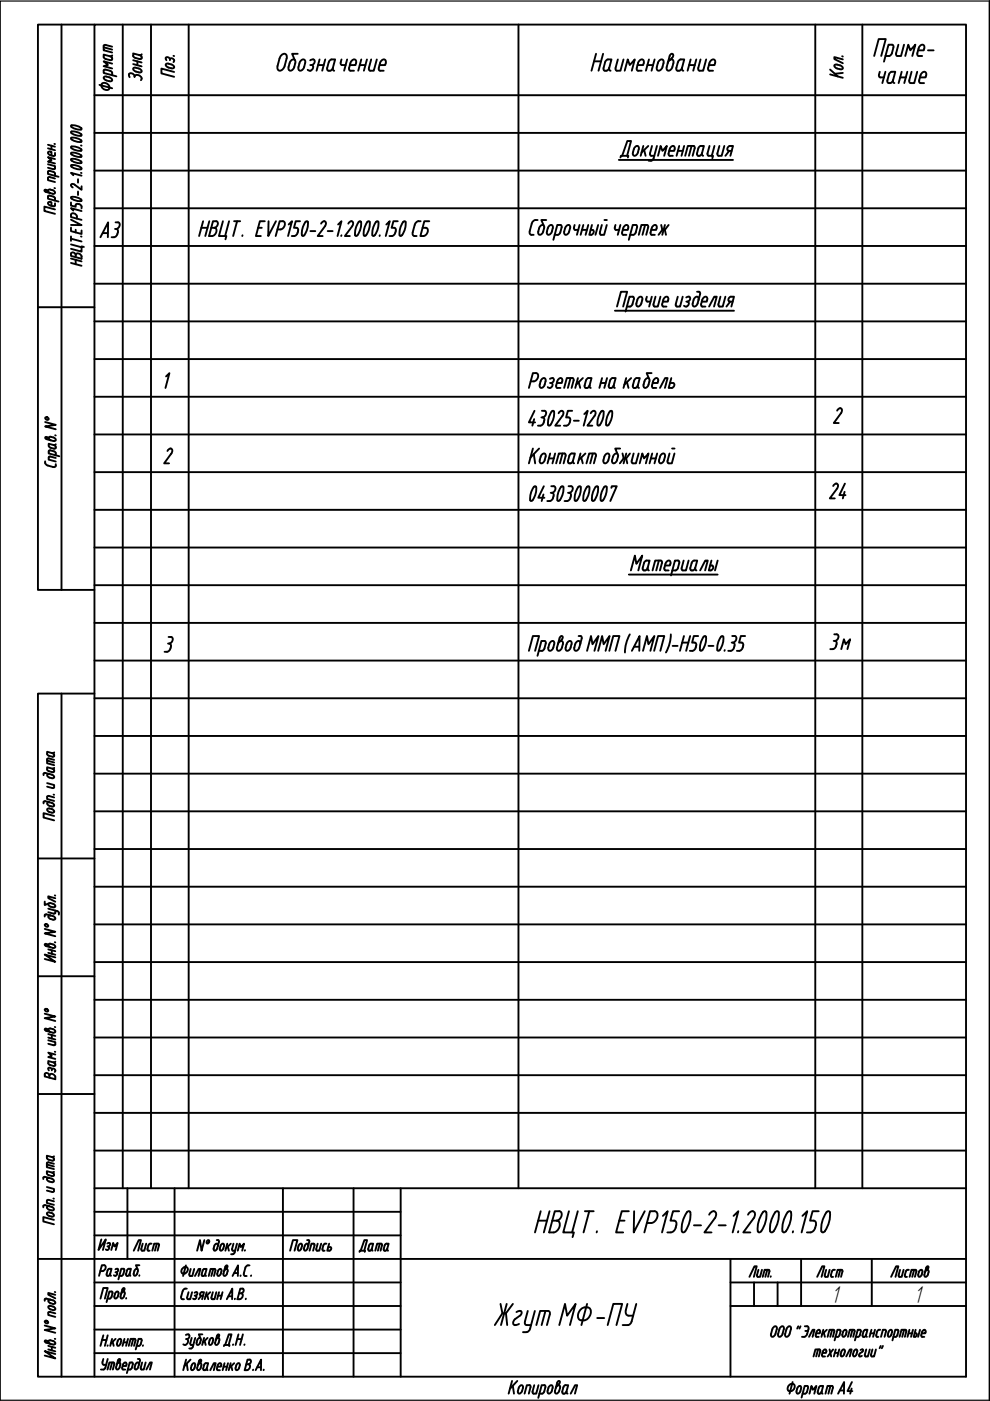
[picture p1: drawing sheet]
<svg xmlns="http://www.w3.org/2000/svg" width="210mm" height="297mm" viewBox="0 0 210 297" stroke-linecap="round" stroke-linejoin="round" font-family="sans-serif">
<defs><g id="words">
<text font-size="6.6" x="174.6" y="106.9">24</text>
<text font-size="6.2" x="185.2" y="19">чание</text>
<text font-size="5.7" x="75.1" y="266.7">Дата</text>
<g font-size="5.3">
<text x="176.3" y="276.2">1</text>
<text x="193.8" y="276.2">1</text>
</g>
</g></defs>
<path d="M209.8 .2h-209.7v296.7h209.7" fill="none" stroke="#000" stroke-width=".25"/>
<!-- layer: 0 -->
<g fill="none" stroke="#000" stroke-width=".4">
<path d="M13 5.2v119.9M20 5.2h-12v119.9h12M26 5.2v246.7M32 5.2v246.7M40 5.2v246.7M109.9 5.2v246.7M172.9 5.2v246.7M182.8 5.2v246.7M209.8 .2v296.7M20 20.2h184.8M20 28.2h184.8M20 36.2h184.8"/>
<path d="M20 44.2h184.8M20 52.2h184.8M8 65.1h12M20 60.2h184.8M20 68.1h184.8M20 76.1h184.8M20 84.1h184.8M20 92.1h184.8M20 100.1h184.8M20 108.1h184.8M20 116.1h184.8M20 124.1h184.8"/>
<path d="M20 132.1h184.8M13 147.1v144.8M20 147.1h-12v144.8h196.8v-286.7h-184.8v286.7M20 140.1h184.8M20 148h184.8M20 156h184.8M20 164h184.8M20 172h184.8M8 182h12M20 180h184.8M20 188h184.8M20 196h184.8"/>
<path d="M8 207h12M20 204h184.8M20 212h184.8M20 220h184.8M8 232h12M20 228h184.8M20 236h184.8M20 256.9h65M20 251.9h184.8M20 243.9h184.8M27 251.9v15M37 251.9v40"/>
<path d="M60 251.9v40M75 251.9v40M85 251.9v40M8 266.9h196.8M20 276.9h65M20 271.9h65M20 261.9h65M154.9 276.9h49.9M154.9 271.9h49.9M154.9 266.9v25M159.9 271.9v5M164.9 271.9v5"/>
<path d="M169.9 266.9v10M184.8 266.9v10M20 286.9h65M20 281.9h65"/>
</g>
<g fill="none" stroke="#000" stroke-width=".4">
<path d="M21.1 18l2.7 .7M21.5 18.3a.93 .93 0 0 0 .7 .7 .93 .93 0 0 0 1-.3 1.04 1.04 0 0 0-.5-1 1.04 1.04 0 0 0-1.1 .1l-.1 .5M22 10l1.8 .5M22.1 16.3a1.48 1.48 0 0 1 1.7 .7l-.1 .2a1.48 1.48 0 0 1-1.7-.7zM23.3 11.9l-1.3-.3v.5l.2 .3 1.1 .3M23.3 11.9a.45 .45 0 0 1 .5 .4 .45 .45 0 0 1-.2 .5l-.3-.1M23.8 15.9v-.5l-.2-.3a1.91 1.91 0 0 0-1.6-.3v.7l2.7 .7M23.8 13.5l-1.8-.5 .9 .8-.9 .2 1.8 .5M23.8 9.9l-1.4-.4-.4 .1v.1v1l1.8 .4M23.8 11.7l-.5 .2M28.2 11.8l.5 .5M28.2 13.6l1.8 .5"/>
<path d="M28.2 12.8l1.8 .4M28.3 14.4a1.51 1.51 0 0 1 1.7 .7v.2a1.51 1.51 0 0 1-1.8-.7zM28.5 16.3a.69 .69 0 0 0-.4-.7 .69 .69 0 0 0-.8 .2l.2 .6M28.5 16.2a.78 .78 0 0 1 1.1-.2 .78 .78 0 0 1 .3 1M28.7 12.3l1.1 .2 .2-.2M29.1 13v.8M29.6 11.7l-1.4-.4v.5M30 12.1v.2M30 11.5l-.4 .2 .4 .4M35.2 13.6a1.48 1.48 0 0 1 1.7 .6l-.1 .2a1.48 1.48 0 0 1-1.7-.7zM36 12.6l.5-.2 .4 .4M36 12.6v.2"/>
<path d="M36 12.6l-.2-.4-.4-.1-.3 .2 .2 .5M36.8 11.8l.1 .1M36.9 15.3l-2.7-.8v1.1l2.7 .7M36.9 12.8l-.1 .4M60.8 12.4l-.5 1.6M60.8 12.4a.68 .68 0 0 0-.5-1 1.26 1.26 0 0 0-1 1l-.5 1.6a.68 .68 0 0 0 .5 1 1.26 1.26 0 0 0 1.1-1M61.7 12.8l.5-.2a.55 .55 0 0 1 .4 .8 1.55 1.55 0 0 1-1 1.6 .55 .55 0 0 1-.4-.8zM63.1 11.4h-1.2l.6 1.3M63.8 12.8l.5-.2a.55 .55 0 0 1 .4 .8 1.55 1.55 0 0 1-1 1.6 .54 .54 0 0 1-.4-.8zM65.8 12.8l.2-.1a.48 .48 0 0 1 .7 .2 .82 .82 0 0 1-.6 .9M65.8 13.8h.3M66.1 13.8a.66 .66 0 0 1 .1 1 .66 .66 0 0 1-1 0"/>
<path d="M67.4 13.8h1.2M67.8 12.6l-.7 2.4M69 12.6l-.7 2.4M70.3 12.6h.8l-.5 1.8M70.3 12.6l-.2 .1a2.74 2.74 0 0 0-.7 2 .67 .67 0 0 0 .7 .3 .67 .67 0 0 0 .5-.6l.1 .5 .2 .1M72.4 12.6l-.2 .9 .1 .2 1 .1M73.6 12.6l-.6 2.4M74.3 13.4l-.3 1 .1 .5 1 .1M74.3 13.4a.7 .7 0 0 1 .4-.7 .7 .7 0 0 1 .8 .1l-.1 1h-1.2M76.3 13.8h1.2M76.6 12.6l-.6 2.4M77.8 12.6l-.6 2.4"/>
<path d="M78.7 12.6l-.5 1.8 .1 .5 .2 .1h.7l.7-2.4M80.5 13.8h1.2a.78 .78 0 0 0-.3-1.2 .99 .99 0 0 0-.8 .8l-.3 1 .1 .5 1 .1M125.9 13h1.5M126.4 11.4l-1 3.6M127.9 11.4l-1 3.6M128.4 12.9l.5-.3h.7l-.4 1.8a.66 .66 0 0 1-.5 .6 .66 .66 0 0 1-.7-.3zM129.2 14.4l.1 .5 .2 .1M131 12.6l-.5 1.8M132.2 12.6l-.6 2.4-1-.1-.1-.5M132.5 15l.6-2.4 .4 1.2 1.1-1.2-.6 2.4M135.2 13.8h1.2a.77 .77 0 0 0-.3-1.2 1.01 1.01 0 0 0-.8 .8l-.3 1 .1 .5 .9 .1M137.3 13.8h1.2"/>
<path d="M137.6 12.6l-.7 2.4M138.8 12.6l-.7 2.4M139.8 12.8l.5-.2a.55 .55 0 0 1 .4 .8 1.55 1.55 0 0 1-1 1.6 .55 .55 0 0 1-.4-.8zM141.6 13.4a.7 .7 0 0 1 .4-.7 .7 .7 0 0 1 .7 .1l.1 .6M142 11.9l.1-.2a.39 .39 0 0 1 .6-.2v.6l-.7 .6M142 11.9l-.6 2.3a.55 .55 0 0 0 .3 .8 1 1 0 0 0 .9-.8M142.8 13.4l-.2 .8M143.7 13.2l-.3 1.5a.66 .66 0 0 0 .7 .3 .66 .66 0 0 0 .5-.6M143.7 13.2l.4-.5 1-.1-.5 1.8M144.6 14.4l.1 .5 .2 .1M146.1 13.8h1.2M146.4 12.6l-.6 2.4"/>
<path d="M147.6 12.6l-.6 2.4M148.5 12.6l-.4 1.8v.5l.2 .1M149.7 12.6l-.6 2.4h-.8M150.3 13.8h1.2a.77 .77 0 0 0-.3-1.2 1.01 1.01 0 0 0-.8 .8l-.3 1 .1 .5 1 .1M176 15.8l2.7 .7M176 14.7l1.7 1.5M177 13.8a1.49 1.49 0 0 1 1.7 .6l-.1 .2a1.49 1.49 0 0 1-1.7-.7zM178.6 11.9l.1 .1M178.7 12.6l-1.8-.5v.4l1.8 .9M178.7 15.5l-1.7 .1M185.3 11.9l1-3.6h1.5l-1 3.6M187.7 11.9l1-.1a2.75 2.75 0 0 0 .7-2l-.3-.3h-.7l-1 3.6"/>
<path d="M190.5 9.5l-.5 1.8 .1 .5 .2 .1h.7l.7-2.4M191.9 11.9l.7-2.4 .4 1.2 1.1-1.2-.7 2.4M194.6 10.7h1.3a.78 .78 0 0 0-.3-1.2 .99 .99 0 0 0-.8 .8l-.3 1.3 .3 .3h.7M196.8 10.7h1.2M10.2 34.8l1.5 .4v.5l-.4 .2-1.1-.3M10.2 31.5l1.5 .4M10.2 30.7l1.5 .4M10.5 36.2l1 .3 .2 .3M10.5 36.2l-.3 .1v.6l2.2 .6M10.7 32.1l.2 .1v.8M10.7 32.1l-.5 .1a.5 .5 0 0 0 .5 .7l.9 .1 .1-.6M10.9 30.9v.8"/>
<path d="M11.5 39.9h.2M11.5 30.5h.2M11.7 37.8l-1.2-.3-.3 .2v.5l1.5 .4M11.7 33.7l-1.5-.4 .7 .7-.7 .3 1.5 .4M11.7 36.8v.5M15.1 35a2.36 2.36 0 0 1 2.2 .8 2.01 2.01 0 0 1-2.3-.7zM15.1 32.4a2.32 2.32 0 0 1 2.2 .7 2.03 2.03 0 0 1-2.3-.6zM15.1 31.1a2.32 2.32 0 0 1 2.2 .7v.1a2.32 2.32 0 0 1-2.3-.7zM15.1 29.2a2.32 2.32 0 0 1 2.2 .7v.1a2.32 2.32 0 0 1-2.3-.7zM15.1 27.9a2.32 2.32 0 0 1 2.2 .7v.1a2.32 2.32 0 0 1-2.3-.7zM15.1 26.6a2.39 2.39 0 0 1 2.2 .7v.1a2.32 2.32 0 0 1-2.3-.7zM15.2 34.1l-.2-.3a1.98 1.98 0 0 1 2.3 .6l-.1 .2"/>
<path d="M15.2 34l1.2 .6h.8M15.5 37.2l-.5-.6 2.3 .6M15.8 39.2l1.5 1v-.7M15.8 39.1l-.1-.1a.36 .36 0 0 0-.5 0 .36 .36 0 0 0-.1 .4l.3 .3M16.5 38v.7M17.2 36.7h.1M17.2 30.8l.1 .1M131.2 33.9h24.2M131.6 33.4v-.4h1.6l-.1 .4M131.9 33l1.1-3.1h.8l-.8 3.1M134.7 31.1l.4-.2a.48 .48 0 0 1 .3 .7 1.38 1.38 0 0 1-.9 1.4 .47 .47 0 0 1-.3-.7zM136.4 30.9l-.6 2.1"/>
<path d="M136.6 31.8l.3 1.2M137.5 30.9l-1.5 1.4M138.2 30.9l-.4 1.9 .3 .2h.6M138.6 33.6l-.3 .4-.8 .1M139.3 30.9l-.7 2.7M139.5 33l.6-2.1 .4 1.1 .9-1.1-.6 2.1M141.9 32h1a.68 .68 0 0 0-.2-1.1l-.2 .1a2.04 2.04 0 0 0-.7 2h.9M143.7 32h1.1M144 30.9l-.6 2.1M145.1 30.9l-.6 2.1M146.6 30.9l-.5 2.1M147.3 31.5l-.4 1.5"/>
<path d="M147.3 31.5l-.1-.5-1.4-.1-.5 2.1M148.1 31.5l-.3 1.3a.57 .57 0 0 0 .6 .2 .57 .57 0 0 0 .4-.5M148.1 31.5l.3-.5 .8-.1-.4 1.6M148.8 32.5v.3l.3 .2M150.4 30.9l-.4 1.9 .3 .2h.6l.6-2.1M150.9 33h.3l-.2 .6M152.5 30.9l-.4 1.9 .3 .2h.6l.6-2.1M154.5 32h.6M154.5 32l-.2-.1a.65 .65 0 0 1 .5-1h.6l-.5 2.1M154.6 32l-.8 1M9.7 40.7l1.5 .4h.2l.3-.3a1.18 1.18 0 0 0-1.5-.5 .49 .49 0 0 0 .5 .6M10.3 40.7l-.7-.5-.2 .2 .3 .3"/>
<path d="M11.7 44.4l-2.3-.6v.9l2.3 .6M11.7 43.1l-.1 .6-.9-.1a.49 .49 0 0 1-.5-.7h.7v.7M11.7 42.5v-.4l-.2-.3-1-.3h-.3v.6l2.2 .6M15 48.3v.7l2.3 .6v-.7M15 46.6l2.3 1.1h-2.3M15 42.9v.7l1 .2v-.3a.74 .74 0 0 1 .9-.1 .74 .74 0 0 1 .4 .8M15 55.7l2.3 .7M15 54.8l2.3 .6M15 51.8l2.3 .6M15 50.6l2.3 .6M15 50.1v1M15.1 53.6a.62 .62 0 0 1 .9 .5l.1-.3a.83 .83 0 0 1 1 .2 .83 .83 0 0 1 .2 .9l-2.3-.6z"/>
<path d="M15.5 44.6l-.5-.5 2.3 .6M16 48.7v.6M16 54.1v.4M16 55.1v.9M16.3 45.9v.5M16.3 45.9l-.2-.4a.65 .65 0 0 0-1.1 0v.5l2.3 .6M16.5 40.6v.8M17.2 50.1l.1 .1M17.2 42.3l-1.2-.5-.8-.1-.2 .2 1 .6 1.2 .1M17.2 42.3l.1 .2-.1 .1M17.8 52.4l-.5-.2v1.2l-2.3-.6M21.3 50.3l1.6-3.2v3.2"/>
<path d="M21.8 49.4h1M24.4 48.5h.2M24.5 47.1h.5a.76 .76 0 0 1 .3 .9 .76 .76 0 0 1-.7 .5M24.6 48.5a.8 .8 0 0 1 .2 1.4 .94 .94 0 0 1-1.1 .4M42.7 48.3h1.3M43.1 46.9l-.9 3.1M44.4 46.9l-.9 3.1M44.8 48.3h.6M45.8 46.9a.76 .76 0 0 1 .3 .8 .76 .76 0 0 1-.6 .6l.2 .1a1.15 1.15 0 0 1-.1 1.3 1.15 1.15 0 0 1-1.3 .3l.9-3.1h.6M47.3 46.9l-.9 3.1h1.6l-.2 .7M48.6 46.9l-.9 3.1M49.6 46.9h1.3"/>
<path d="M50.3 46.9l-.9 3.1M51.4 49.9v.1M54.7 48.3h.8M56.1 46.9h-1l-.8 3.1h1M56.9 46.9v3.1l1.6-3.1M58.8 48.6a1.15 1.15 0 0 0 1.3-.3 1.15 1.15 0 0 0 .1-1.3l-.9-.1-.8 3.1M61.2 47.6l.7-.7-.8 3.1M63.6 46.9h-.9l-.4 1.4h.7a1.16 1.16 0 0 1 0 1.3 1.16 1.16 0 0 1-1.1 .4M65.3 47.1a3.4 3.4 0 0 1-1.1 2.9h-.1a3.2 3.2 0 0 1 1-3.1l.2 .2M65.8 49h1.1M68.1 47.4a.6 .6 0 0 1 .9-.3v.6l-1.6 2.3h1M69.5 49h1"/>
<path d="M71.7 47.6l.7-.7-.8 3.1M72.4 49.9l-.1 .1M73.8 47.4a.6 .6 0 0 1 1-.3v.6l-1.7 2.3h1.1M76 47.1l-.4 .9-.3 .9v1l.2 .1a3.2 3.2 0 0 0 1-3.1l-.5 .2M77.9 47.1l.4-.2a3.3 3.3 0 0 1-1 3.1l-.2-.1v-1l.3-.9zM79.7 47.1l.4-.2a3.2 3.2 0 0 1-.9 3.1l-.2-.1v-1l.2-.9zM80.5 49.9v.1M81.9 47.6l.7-.7-.8 3.1M84.3 46.9h-.9l-.4 1.4h.8a1.16 1.16 0 0 1-.1 1.3 1.16 1.16 0 0 1-1.1 .4M85.5 47.1l-.5 .9-.3 .9v1l.2 .1a3.2 3.2 0 0 0 1-3.1l-.4 .2M87.9 47.7l-.4 1.6a.54 .54 0 0 0 .4 .7h.4M89.2 46.9a.99 .99 0 0 0-1.3 .8"/>
<path d="M91 46.9h-1l-.9 3.1a1.15 1.15 0 0 0 1.3-.3 1.15 1.15 0 0 0 .1-1.3l-.9-.1M112.3 49a.54 .54 0 0 0 .4 .8h.4M114 46.6a1.01 1.01 0 0 0-1.3 .8l-.4 1.6M114.6 47.9l.4-.2a.48 .48 0 0 1 .4 .7 1.35 1.35 0 0 1-.9 1.4 .48 .48 0 0 1-.4-.7zM115.8 46.6h-1l.5 1.2M117 49.1l-.1 .3a.54 .54 0 0 1-.9 .2v-.5a1.4 1.4 0 0 1 .9-1.4 .48 .48 0 0 1 .3 .7l-.2 .7M118.8 49.3l-.3 .4-.9 .1M118.8 49.3l.3-1.3-.3-.3h-.6l-.9 3.1M119.8 48.4l.1-.3a.54 .54 0 0 1 1-.2v.5a1.38 1.38 0 0 1-.9 1.4 .48 .48 0 0 1-.4-.7l.2-.7M121.8 47.7v1h.8M122.9 47.7l-.6 2.1M123.4 48.7h1"/>
<path d="M123.7 47.7l-.6 2.1M124.7 47.7l-.5 2.1M125.5 47.7l-.6 2.1a.7 .7 0 0 0 .8-.2 .7 .7 0 0 0 .1-.8l-.6-.1M126.8 47.7l-.5 2.1M127.6 47.7l-.4 1.6M128.2 46.6h.5M128.7 47.7l-.6 2.1-.8-.1-.1-.4M130.5 47.7l-.1 1h.9M131.5 47.7l-.5 2.1M131.9 49.3l.1 .4 .8 .1M132 48.7h1.1a.68 .68 0 0 0-.2-1h-.3a1.78 1.78 0 0 0-.7 1.6M134.8 49.3l.3-1.3-.3-.3h-.6l-.9 3.1"/>
<path d="M134.8 49.3l-.3 .4-.9 .1M135.4 49.8l.6-2.1h1.2l.2 .1v.4l-.4 1.6M136.8 47.7l-.6 2.1M137.9 49.3l.1 .4 .8 .1M139.2 48.4l-.1 .3h-1M139.2 48.4a.48 .48 0 0 0-.3-.7h-.2a1.78 1.78 0 0 0-.8 1.6M140.2 47.7l.2 1-.8 1.1M141 48.7l.2 1.1M141 47.7l-.6 2.1M141.8 47.7l-.8 1h-.6M35.2 79.8l.7-.7-.8 3.2M130.4 65.9h25.2"/>
<path d="M130.8 65l.9-3.1h1.3l-.9 3.1M134.4 63.4l-.4 1.3-.4 .3h-.7M134.4 63.4l-.1-.4-.8-.1-.9 3.1M136 64.3l-.1 .3a.54 .54 0 0 1-.9 .2l-.1-.5a1.38 1.38 0 0 1 .9-1.4 .48 .48 0 0 1 .4 .7l-.2 .7M137 63.4v.3l.3 .2M137.1 62.9l-.1 .5M137.3 64h.6M138.2 79.1h-1.1l.5 1.1M138.2 62.9l-.6 2.1M139 62.9l-.4 1.6-.1 .2 .3 .3h.7l.5-2.1M140.5 64h1.1a.68 .68 0 0 0-.3-1.1l-.2 .1a2.04 2.04 0 0 0-.6 1.9l.8 .1M143.7 62.9l-.4 1.6v.2l.2 .3h.7l.5-2.1"/>
<path d="M145.5 63.1l.2-.1a.42 .42 0 0 1 .6 .2 .7 .7 0 0 1-.5 .7M145.5 64h.3a.58 .58 0 0 1 .1 .8 .58 .58 0 0 1-.9 0M147.3 63.1l.5-.2a.48 .48 0 0 1 .3 .7 1.35 1.35 0 0 1-.9 1.4 .48 .48 0 0 1-.3-.7zM147.8 61.9h.4M148.2 61.8l.3 .3-.4 1.5M148.7 64.5v.4l.9 .1M148.8 64h1a.68 .68 0 0 0-.2-1.1l-.2 .1a1.78 1.78 0 0 0-.7 1.5M150.3 65l1.1-2.1h.6l-.6 2.1M152.7 62.9l-.4 1.6v.2l.3 .3h.6l.6-2.1M154.7 64h.7M154.7 63.9h-.2a.65 .65 0 0 1 .5-1h.6l-.5 2.1M154.8 64l-.8 1"/>
<path d="M9.6 89.5l2.2 .6-2.2 .3 2.2 .6M9.6 97.8v.3M9.6 98.1l.3 .5 1.4 .4M9.6 88.5h.5l.2 .5-.5-.1zM9.9 93.1l1.4 .4h.3l.2-.2a1.18 1.18 0 0 0-1.4-.6 .49 .49 0 0 0 .4 .7M10.3 97v.4l1.5 .4M10.3 97l.4-.2 1.1 .3M10.4 93.1l-.7-.5-.1 .3 .3 .2M10.7 95.5l.9 .3 .2 .3v.4M10.7 95.5h-.3l-.1 .6 2.3 .6M11.4 95.1l.4-.1-.2-.5-1.3-.4v.4l.2 .3 .9 .3M11.7 92.3h.1"/>
<path d="M11.8 94.2l-.4 .2M11.8 98.4l-.1 .5-.4 .1M35.5 95.6a.6 .6 0 0 1 1-.3v.6l-1.7 2.3h1M112.5 80.9a1.15 1.15 0 0 0 1.3-.4 1.15 1.15 0 0 0 .1-1.3l-.9-.1-.9 3.2M113 95.1l-.9 3.1M113.2 96.3l.3 1.9M113.3 88.9l-.4 1.4M113.3 87.1l-1.2 2.5h1.4M114.3 95.1l-1.8 1.9M114.4 81.6a1.38 1.38 0 0 1 .9-1.5 .48 .48 0 0 1 .4 .7l-.2 .8M114.4 81.5a.48 .48 0 0 0 .4 .7l.4-.2 .3-.5M114.8 88.5h.2"/>
<path d="M114.9 87.1h.5a.76 .76 0 0 1 .3 .8 .76 .76 0 0 1-.6 .6M115.1 88.5a.8 .8 0 0 1 .1 1.3 .94 .94 0 0 1-1.1 .5M115.7 96.8a.48 .48 0 0 0-.4-.7 1.57 1.57 0 0 0-.7 2.1 .7 .7 0 0 0 .9-.7l.2-.7M116.4 97.2h1M116.6 80.3l.2-.1a.42 .42 0 0 1 .6 .2 .7 .7 0 0 1-.5 .8M116.6 81.2h.3M116.6 96.1l-.5 2.1M116.9 81.2a.58 .58 0 0 1 .1 .8 .58 .58 0 0 1-.9 .1M117 87.3l.4-.2a3.3 3.3 0 0 1-1 3.1l-.2-.1v-1l.3-.9zM117.7 96.1l-.6 2.1M117.9 98.2l.6-2.1h1.2l.2 .1v.5l-.4 1.5M118.1 81.2h1a.67 .67 0 0 0-.2-1.1l-.2 .1a2.01 2.01 0 0 0-.7 2h.2"/>
<path d="M118.2 82.3h.6M118.4 87.6a.6 .6 0 0 1 1-.3v.6l-1.7 2.4h1.1M119.3 96.1l-.6 2.1M119.6 90.3h.5M119.6 82.3l.6-2.1h1.2h.1l.1 .5-.4 1.6M120.8 96.4l.4-.3h.7l-.4 1.6a.52 .52 0 0 1-.5 .5 .52 .52 0 0 1-.6-.5zM121 80.2l-.6 2.1M121.3 87.1h-.9l-.4 1.4 .7 .1a1.21 1.21 0 0 1-.6 1.6M121.5 97.7v.3l.2 .2M121.7 89.2h1M122.5 80.2l-.5 2.1M122.7 81l.3 1.3"/>
<path d="M123.1 96.1l-.6 2.1M123.2 97l.4 1.2M123.6 80.2l-1.4 1.4M123.9 87.8l.7-.7-.8 3.2M124 81.7l.4-1.3 .4-.2h.6l-.4 1.5M124 81.7l-.1 .3a.58 .58 0 0 0 .7 .2 .58 .58 0 0 0 .4-.5M124.1 96.1l-1.4 1.4M124.3 98.2l.6-2.1h1.2l.2 .1v.5l-.4 1.5M125 81.7v.3l.3 .2M125.2 87.6a.6 .6 0 0 1 1-.3v.6l-1.7 2.4h1.1M125.7 96.1l-.6 2.1M127.4 81.2h1"/>
<path d="M127.4 87.3l.5-.2a3.3 3.3 0 0 1-1 3.1l-.2-.1v-1l.3-.9zM127.6 80.2l-.5 2.1M128.4 96.3l.4-.2a.48 .48 0 0 1 .4 .7 1.35 1.35 0 0 1-.9 1.4 .48 .48 0 0 1-.4-.7zM128.7 80.2l-.6 2.1M129.3 87.3l.4-.2a3.3 3.3 0 0 1-1 3.1l-.2-.1v-1l.3-.9zM129.5 80.4l.4-.2h.6l-.4 1.5a.58 .58 0 0 1-.4 .5 .58 .58 0 0 1-.6-.2zM130.1 81.7v.3l.3 .2M130.3 96.3l.4-.2a.48 .48 0 0 1 .3 .7 1.38 1.38 0 0 1-.9 1.4 .47 .47 0 0 1-.3-.7zM131.5 95.1h-1.1l.5 1.1M132 96.1l.2 1.1-.8 1M132.8 97.2l.2 1M132.8 80.2l-.6 2.1"/>
<path d="M132.8 96.1l-.6 2.1M132.9 81l.4 1.3M133.6 96.1l-.8 1.1h-.6M133.8 80.2l-1.4 1.4M134.3 96.1l-.4 1.6v.3l.3 .2M134.6 80.4l.4-.2h.6l-.4 1.5a.58 .58 0 0 1-.4 .5 .58 .58 0 0 1-.6-.2zM135.2 81.7v.3l.3 .2M135.4 96.1l-.6 2.1h-.6M135.6 98.2l.6-2.1 .4 1.1 .9-1.1-.6 2.1M136.5 81.6a1.38 1.38 0 0 1 .9-1.5 .48 .48 0 0 1 .3 .7l-.2 .8M136.5 81.5a.48 .48 0 0 0 .3 .7l.4-.2 .3-.5M138 97.2h1.1"/>
<path d="M138.3 96.1l-.6 2.1M138.5 80.9l-.3 .8 .1 .5 .8 .1M138.5 80.8l.1-.2a.54 .54 0 0 1 .9-.2l-.1 .8h-1M139.3 96.1l-.5 2.1M139.8 97.5a.48 .48 0 0 0 .3 .7 1.58 1.58 0 0 0 .7-2 .7 .7 0 0 0-.9 .6l-.2 .7M139.9 82.3l1.1-2.1h.5l-.5 2.1M142 96.1l-.5 1.9 .3 .2h.6l.6-2.1M142.3 80.2l-.5 2.1h.6a.57 .57 0 0 0 .5-.5 .57 .57 0 0 0-.2-.6h-.7M142.5 95.1h.5M177.5 87.1a.6 .6 0 0 1 .9-.4v.7l-1.6 2.3h1M113.2 103.3l.4-.2a3.2 3.2 0 0 1-1 3.1l-.2-.2v-.9l.3-.9zM115.2 104.8l-.3 1.4"/>
<path d="M115.3 103.1l-1.2 2.4h1.3M116.8 104.5h.2M116.9 103.1h.5a.76 .76 0 0 1 .3 .8 .76 .76 0 0 1-.7 .6M117 104.5a.48 .48 0 0 1 .4 .7l-.1 .3M117.3 105.5l-.1 .3a.94 .94 0 0 1-1.2 .4M118.9 103.3l.5-.2a3.2 3.2 0 0 1-1 3.1l-.2-.2v-.9l.3-.9zM120.4 104.5h.3M120.5 103.1h.6a.76 .76 0 0 1 .3 .8 .76 .76 0 0 1-.7 .6M120.7 104.5a.81 .81 0 0 1 .1 1.3 .95 .95 0 0 1-1.1 .4M122.6 103.3l.4-.2a3.2 3.2 0 0 1-.9 3.1l-.2-.2v-.9l.2-.9zM124.4 103.3l.5-.2a3.3 3.3 0 0 1-1 3.1l-.2-.2v-.9l.3-.9zM126.3 103.3l.4-.2a3.2 3.2 0 0 1-1 3.1l-.2-.2v-.9l.3-.9z"/>
<path d="M128.1 103.3l.4-.2a3.3 3.3 0 0 1-.9 3.1l-.2-.2v-.9l.2-.9zM129.6 103.4l.1-.3h1.1l-1.4 3.1M139.7 118.8l-.6 2.1M142.1 119.5l-.1 .4h-1M142.1 119.5a.48 .48 0 0 0-.3-.7l-.2 .1a2.01 2.01 0 0 0-.7 2h.9M144.9 118.8l-.4 1.6v.3l.3 .2h.6l.6-2.1M146.8 119.1l.4-.3h.6l-.4 1.6a.58 .58 0 0 1-.4 .5 .58 .58 0 0 1-.7-.2zM150.8 118.8l-.5 2.1a.7 .7 0 0 0 .7-.2 .7 .7 0 0 0 .1-.7l-.5-.1M152.2 118.8l-.6 2.1M35.6 136.4h.3M35.7 135.1l.6-.1a.76 .76 0 0 1 .3 .9 .76 .76 0 0 1-.7 .5M35.9 136.4a.8 .8 0 0 1 .1 1.4 .94 .94 0 0 1-1.1 .4"/>
<path d="M112.1 138l.9-3.2h1.3l-.8 3.2M115.4 137.5l.3-1.3-.2-.3h-.7l-.8 3.2M115.4 137.5l-.3 .4-.9 .1M116.7 136.1l.5-.2a.48 .48 0 0 1 .3 .7 1.38 1.38 0 0 1-.9 1.4 .48 .48 0 0 1-.3-.7zM118.7 136a1.14 1.14 0 0 0 .6-.9l-.2-.3-.4 .3-.6 2.2a.48 .48 0 0 0 .3 .7 1.57 1.57 0 0 0 .8-2.1 .7 .7 0 0 0-.9 .7M121 137.3l-.1 .3a.54 .54 0 0 1-.9 .2l-.1-.5a1.4 1.4 0 0 1 .9-1.4 .48 .48 0 0 1 .4 .7l-.2 .7M122.7 134.8l.4 .1 .2 .2-.6 2.5a.54 .54 0 0 1-.9 .2v-.5a1.38 1.38 0 0 1 .9-1.4 .48 .48 0 0 1 .3 .7M124.5 138l.8-3.2 .3 1.8 1.3-1.8-.9 3.2M126.8 138l.9-3.2 .3 1.8 1.2-1.8-.8 3.2M129.2 138l.8-3.2h1.3l-.8 3.2M133.3 121.8h18.9M133.5 134.5l-.7 1.6-.3 2.2"/>
<path d="M133.8 120.9l.8-3.1 .3 1.7 1.3-1.7-.9 3.1M134 138l1.6-3.2-.1 3.2M134.5 137.1h1M136.3 138l.9-3.2 .3 1.8 1.2-1.8-.8 3.2M136.5 120.9h.3M136.8 120.9l.5-.5v.3l.3 .2M137.3 120.4l.4-1.6-.8 .1a2.45 2.45 0 0 0-.6 1.8l.2 .2M138.4 120.9l.5-2.1h1.2l.2 .1v.5l-.4 1.5M138.7 138l.8-3.2h1.3l-.8 3.2M142.2 134.5l-.3 2.2-.7 1.6M142.5 120.9h.9a2.51 2.51 0 0 0 .6-1.8l-.2-.3h-.7l-.8 3.2M142.6 136.9h1.1"/>
<path d="M144.6 136.2h1.3M145 134.8l-.8 3.2M146.3 138h.5M146.3 134.8l-.8 3.2M147.4 120.4v.3l.3 .2M148 134.8h-.9l-.4 1.4 .8 .1a1.21 1.21 0 0 1-.7 1.7M148.5 120.9l1-2.1h.6l-.6 2.1M149.2 135l.4-.1a3.2 3.2 0 0 1-1 3.1l-.2-.2v-.9l.3-1zM150.2 136.9h1.1M152.8 135l.5-.1a3.2 3.2 0 0 1-1 3.1l-.2-.2v-.9l.3-1 .4-.9M153.7 137.8l-.1 .2M155.1 136.2h.3"/>
<path d="M155.2 134.8h.6a.76 .76 0 0 1 .3 .9 .76 .76 0 0 1-.7 .5 .8 .8 0 0 1 .1 1.4 .94 .94 0 0 1-1.1 .4M158 134.8h-.9l-.4 1.4 .7 .1a1.16 1.16 0 0 1-.1 1.2 1.16 1.16 0 0 1-1.1 .5M176 137.6h.6M176.8 135.9h.2M176.9 134.5h.5a.76 .76 0 0 1 .3 .8 .76 .76 0 0 1-.7 .6M177 135.9a.48 .48 0 0 1 .4 .7l-.1 .3M177.3 136.9l-.3 .5-.4 .2M178.4 137.6l.5-2.1 .4 1.1 .9-1.1-.5 2.1M10 159.9l.4 .3M11.1 159.7l-1.1-.3v.5M11.1 159.7l.3 .2v.5l-1-.2M11.5 159.5l-.4 .2"/>
<path d="M10 168.9v.5l1.5 .4M10 166l1.5 .4v.5l-.4 .2-1.1-.3M10 163.1v-.4l1.3 .4 .2 .4-.4 .2M10 161v.8l1.5 .4M10 161.3l1.5 .4M10 163.1l.4 .4M10.1 171.5l.4-.1a.93 .93 0 0 1 1 .7l-.1 .1-.4 .1a.94 .94 0 0 1-1-.6zM10.1 170.2l.4-.1a.95 .95 0 0 1 1 .6l-.3 .3h-.2a.94 .94 0 0 1-1-.7zM10.4 168.8l1.1 .3M10.4 163.5l.7 .2M10.4 160.8l1.1 .3M10.4 168.8l-.4 .1"/>
<path d="M10.4 160.8l-.4 .2M10.5 170.1l-1.1-.2-.2 .4M10.5 164.1l-1.1-.2-.2 .4M10.5 164.1l.5 .1M10.5 164.1l-.4 .1a.49 .49 0 0 0 .4 .7l.5 .1 .4-.1a.49 .49 0 0 0-.4-.7M11.4 168.5h.1M11.5 173l-2.3-.6v.9l2.3 .6M11.5 162.8l-.4 .2M9.5 197l2.2 .6-2.2 .3 2.2 .6M9.5 191.2v.7l.8-.3M9.5 196h.5l.2 .4h-.5zM9.9 193.9l1.3 .3"/>
<path d="M9.9 193.9h-.4v.4M10.2 193.4l1.2 .3M10.2 192.7l1.9 .5M10.7 191.5a.92 .92 0 0 1 1 .6l-.2 .3-.8-.2M10.7 194.1l-.4 .1a.49 .49 0 0 0 .4 .6M10.7 191.5l-.4 .1a.49 .49 0 0 0 .4 .6M11.2 194.2a.49 .49 0 0 1 .5 .7h-1M11.6 199.8h.1M11.6 189.8l.1 .1M11.7 193.1v.5l-.3 .1M11.7 190.4l-1.5-.4v.4l1.5 .8M12.1 193.2l.4 .3"/>
<path d="M12.5 193.5v.4M9.5 214.9l2.2 .6-2.2 .4 2.2 .6M9.5 214h.5l.2 .4h-.5zM10.2 220l1.5 .4M10.2 219.2l1.5 .4M10.2 202l1.5 .4M10.2 201.3l1.5 .4M10.7 218.1l.5 .1M10.7 200.1l.5 .1M10.7 218.1h-.4a.49 .49 0 0 0 .4 .7M10.7 200.1l-.4 .1a.49 .49 0 0 0 .4 .6M11 201.5v.7"/>
<path d="M11 219.4v.8M11.2 218.2a.49 .49 0 0 1 .5 .7h-.5l-1.4-.3-.3-.4 .3-.1 .5 .4M11.2 200.2a.49 .49 0 0 1 .5 .7l-.5 .1-1.4-.4-.3-.4 .3-.1 .5 .5M11.6 217.7l.1 .1M11.7 203l-2.2-.6 2.2 1.5-2.2-.6M9.6 227.6a.62 .62 0 0 1 .9 .4l.1-.2a.83 .83 0 0 1 .9 .1 .83 .83 0 0 1 .2 .9l-2.2-.6zM10.2 225l1.3 .3 .2 .3v.3l-.3 .1-1-.3-.2-.3zM10.2 220.6l1.5 .4v.4l-.3 .2-1.2-.3M10.5 228v.5M11 226.7l-.2-.2-.4-.1-.2 .1 .2 .5M11 226.8v.1M11 226.7l.4-.1 .3 .3"/>
<path d="M11.6 223h.1M11.7 223.6l-1.5-.4 .8 .6-.8 .3 1.5 .4M11.7 226.9l-.1 .4M11.7 225.1l-.3 .1M9.2 249.7v.3M9.2 255.7v.3M9.6 255.5l.8 .2M9.6 249.5l.8 .3M9.6 255.5l-.4 .2M9.6 249.5l-.4 .2M9.9 254.6v.5l1.5 .4M9.9 251.7l1.5 .4v.4l-.1 .2-1.4-.3"/>
<path d="M9.9 246.6v.9l1.5 .4M9.9 246.9l1.5 .4M9.9 248.8l.4 .3M9.9 245.5l.4 .4M10 257.1h.4a.93 .93 0 0 1 1 .6v.2h-.5a.94 .94 0 0 1-1-.6zM10.3 254.4l1.1 .3M10.3 246.4l1.1 .3M10.3 245.9l.8 .2M10.3 254.4l-.4 .2M10.3 246.4l-.4 .2M10.4 255.7a.92 .92 0 0 1 1 .7l-.2 .2h-.3M10.4 249.8a.92 .92 0 0 1 1 .6l-.2 .2h-.3"/>
<path d="M10.4 255.7l-.4 .1a.49 .49 0 0 0 .4 .7l.5 .1M10.4 249.8h-.4a.49 .49 0 0 0 .4 .7l.5 .1M11.1 248.6l-1.2-.3v.5M11.1 245.3l-1.2-.3v.5M11.1 248.6l.3 .2v.5l-1.1-.1M11.1 245.3l.3 .4v.3l-.3 .1M11.3 254.1h.1M11.4 248.4l-.3 .2M11.4 245.1l-.3 .2M11.4 258.6l-2.2-.6v1l2.2 .6M114.1 258.8h1.9M114.6 256.8l-1.2 4.5"/>
<path d="M116.5 256.8l-1.2 4.5M117.1 258.8h.9M117.6 256.8l1.2 .1a1.21 1.21 0 0 1-.8 1.9 1 1 0 0 1 .5 1.6 1.67 1.67 0 0 1-2.1 .9zM120.6 256.8l-1.2 4.5h2.3l-.3 1M122.5 256.8l-1.2 4.5M124 256.8h1.9M124.9 256.8l-1.2 4.5M131.3 258.8h1.1M133.3 256.8h-1.5l-1.2 4.5h1.5M134.5 256.8l-.1 4.5 2.3-4.5M137.1 259.3a1.7 1.7 0 0 0 1.8-.5 1.7 1.7 0 0 0 .3-1.8l-.4-.2h-1l-1.2 4.5M140.5 257.8l1.1-1-1.2 4.5"/>
<path d="M142.9 258.8l.3 .1a1.71 1.71 0 0 1-1 2.4M144 256.8h-1.3l-.5 2h.7M145.8 256.9l.3-.1 .2 .1a5.2 5.2 0 0 1-1.3 4.4l-.4-.1a5.4 5.4 0 0 1 1.2-4.3zM147.1 259.8h1.5M150.4 257.5a.77 .77 0 0 1 .6-.6 .77 .77 0 0 1 .8 .4l-.3 1M151.5 258.3l-2.1 3h1.5M152.4 259.8h1.5M155.5 257.8l1-1-1.2 4.5M158.6 257.5a.77 .77 0 0 1 .6-.6 .77 .77 0 0 1 .9 .4l-.3 1M159.8 258.3l-2.2 3h1.5M161.9 256.9l.3-.1 .2 .1a5.2 5.2 0 0 1-1.3 4.4l-.4-.1a5.4 5.4 0 0 1 1.2-4.3zM167 257l.3-.2 .4 .1a5.2 5.2 0 0 1-1.3 4.4l-.4-.1a5.5 5.5 0 0 1 1-4.2z"/>
<path d="M170.1 257.8l1.1-1-1.2 4.5M172.5 258.8l.3 .1a1.71 1.71 0 0 1-1 2.4M173.6 256.8h-1.3l-.6 2h.8M175.2 257l.3-.2 .4 .1a5.5 5.5 0 0 1-1 4.1M175.2 257a5.5 5.5 0 0 0-1 4.2l.4 .1 .3-.3M9.5 275.8v-.4l.4-.1a2.76 2.76 0 0 1 1.8 .7v.4h-.5M10.7 276.9a.92 .92 0 0 1 1 .6l-.2 .3-.8-.2M10.7 276.3l.5 .2M10.7 276.9h-.4a.49 .49 0 0 0 .4 .7M10.7 275.6h-.4a.49 .49 0 0 0 .4 .7M11.6 273.9l.1 .1M11.7 278.5l-1.1-.3-.4 .1v.5l1.5 .4"/>
<path d="M11.7 274.5l-1.5-.4v.4l1.5 .8M21.3 275.3l.6-2.2h.9l-.6 2.2M21.5 262.8l-.6 2.2 1.5-2.2-.6 2.2M22.1 268.3h-.5l-.6 2.2M22.1 268.2l.2 .1a.84 .84 0 0 1-.1 1 .84 .84 0 0 1-.9 .2M22.4 264.9l.4 .1M22.6 270.1l.3-.9 .3-.2h.5l-.4 1.1M22.6 270.1l.2 .4 .3-.1 .3-.3 .1 .4M22.8 264.3h.2M22.8 275.3l.8-.2 .3-.9-.1-.3-.6-.1-.6 2.3M23 264.3l.1 .3-.3 .4M23.2 263.5l-.4 .1"/>
<path d="M23.2 263.5l.1 .4-.3 .4M23.6 265l.4-1.5 .3 .8 .6-.8-.4 1.5M24.5 269.1l.4-.1 .2 .2-.1 .4-.3 .1M24.5 269.8h.2M24.5 274.1l.4-.3 .2 .1v.4a.95 .95 0 0 1-.6 1l-.3-.2zM24.7 269.7a.41 .41 0 0 1 0 .6 .41 .41 0 0 1-.6 .1M25.3 270.5l.8-.2 .3-.9-.1-.4h-.6l-.6 2.2M26 273.9l.4-.5-.1-.3-.4 .3-.3 1.4v.5a.49 .49 0 0 0 .7-.5l.1-.9a.49 .49 0 0 0-.7 .4M26.8 275.2l-.1 .1M27 269.2l.3-.2h.5l-.3 1.1-.4 .4-.4-.2zM27.5 270.1l.2 .4M28.4 265.2l1-2.3h.5l-.6 2.3"/>
<path d="M29.2 269.5v-.4a.49 .49 0 0 0-.7 .4l-.1 .9a.49 .49 0 0 0 .7-.4l.1-.5M29.6 268.3h-.8l.4 .8M29.6 270.4l-.1 .1M30.3 263.7l-.3 1.1 .1 .4M31 263.7l-.4 1.5h-.5M31.5 264.1l-.2 .9 .4 .2M31.8 263.7l-.3 .3M31.8 263.7h.3M33.3 263.7l-.4 1.5M33.5 263.7h-.8l-.4 1.5M33.5 263.7l.2 .3M33.7 264.1l-.3 1.1"/>
<path d="M39.2 268.6a.75 .75 0 0 0-.7 .6 .75 .75 0 0 0 .3 .8h.3M39.2 268.7h.3M39.4 268.3l-.6 2.2M39.5 268.6a.75 .75 0 0 1 .3 .9 .75 .75 0 0 1-.7 .5M39.6 273.2a.72 .72 0 0 0-.9 .6l-.3 1.4 .1 .2 .5 .1M40 274l-.3 1.1 .2 .4h.4l.4-1.5M40.4 269l-.3 1.3 .2 .2h.5l.4-1.5M41.3 274.1l.4-.1 .2 .1-.1 .4-.3 .2M41.3 274.7h.2M41.3 270.5l.8-1.5h.4l-.4 1.5M41.5 274.7a.41 .41 0 0 1 0 .6 .41 .41 0 0 1-.6 0M42.7 274.7l-.6 .8"/>
<path d="M43 269.4l-.2 1.1h.5l.2-.3M43.1 274.7h-.6l-.1-.4 .2-.3h.7l-.4 1.5M43.3 262.9l-.6 2.3-.3-2.3-.6 2.3M43.3 269l-.3 .4M43.3 269h.5l-.3 1.2M43.5 270.2l.2 .3M43.8 274l-.4 1.5M43.9 263.1l.3-.2 .2 .2-.1 .4-.3 .2-.2-.2zM43.9 274.6l.3 .9M44.6 274l-1.1 1M45.1 274l-.3 1.1 .2 .4h.5l.4-1.5M45.2 269l-.4 1.5"/>
<path d="M45.5 269h-.8l-.5 1.5M45.5 269l.2 .4M45.6 263.9l.3-.2h.2l.1 .5a.93 .93 0 0 1-.7 1l-.2-.3zM45.7 269.4l-.3 1.1M46 262.9l.4 .2-.2 1.1M46.2 274.7h.8M46.3 269.3l.4-.3 .2 .1 .1 .4a.95 .95 0 0 1-.7 1l-.2-.2zM46.4 274l-.4 1.5M47.2 274l-.4 1.5M47.4 264.7a.49 .49 0 0 1-.7 .4l-.1-.4a.94 .94 0 0 1 .7-1l.2 .2-.1 .8M47.5 269.5a.49 .49 0 0 1 .7-.4l.1 .4M48.1 275.5l1.2-2.3-.1 2.3"/>
<path d="M48.1 268.8l-.3 .3M48.1 268.8l.1-.4-.2-.1-.2 .3-.3 .9v1a.49 .49 0 0 0 .6-.5l.2-.5M48.2 263.7l-.4 1.5M48.3 264.3l.2 .9M48.5 274.8h.7M48.9 263.7l-1 1M49.3 270.5l1.2-2.2-.1 2.2M49.5 263.7l-.3 1.3 .2 .2h.4M49.7 269.9h.7M49.7 265.5l-.2 .4h-.5M49.8 275.3v.2M50.2 263.7l-.5 1.8"/>
<path d="M50.4 265.2l.4-1.5 .3 .7 .6-.7-.3 1.5M50.7 274.2h.4M50.9 273.2l.7 .1a.62 .62 0 0 1-.4 .9l.2 .1a.84 .84 0 0 1-.1 .9 .84 .84 0 0 1-1 .3zM51 270.4v.1M51.9 265v.2M52.1 275.3v.2M52.9 268.3a.71 .71 0 0 0-.9 .5l-.3 1.4 .1 .2 .5 .1M53.2 270.4v.1M61.5 265.2l.6-2.3h1l-.6 2.3M63.9 264.7a.49 .49 0 0 1-.7 .4v-.4a.94 .94 0 0 1 .6-1l.3 .2-.2 .8M64.7 263.9l.4-.2h.2l.1 .5a.95 .95 0 0 1-.7 1l-.2-.1a1.2 1.2 0 0 1 .2-1.2zM65.1 262.9h.3l.2 .2-.3 1.1"/>
<path d="M66.5 263.7l.2 .3M66.5 263.7h-.5l-.4 1.5M66.7 264.1l-.3 1.1M67.4 263.7l-.3 1.1 .1 .4h.5l.4-1.5M68.6 264.1l-.2 .9 .4 .2M68.9 263.7l-.3 .3M68.9 263.7h.3M69.8 263.7l-.4 1.5 .6-.1 .2-.3v-.3l-.6-.1M106.1 276.5l.4 1.9-1.6 2.5M107.3 278.4l.2 2.5M107.4 276.5l-1.2 4.4M108.7 276.5l-1.4 1.9h-.8"/>
<path d="M109.5 278.2l.3-.2a.55 .55 0 0 1 .8 .1l-.1 .5-.3 .3M110.2 279l-1 .7a.63 .63 0 0 0-.4 .7 .63 .63 0 0 0 .7 .5l.5-.2M111.9 277.9l-.6 2.3a.51 .51 0 0 0 .4 .7M113.4 277.9l-1 3.8M115.6 277.9l-.8 3M124 277.2h.6M124 277.2a1.79 1.79 0 0 0-1.3 2.5 1.63 1.63 0 0 0 2.1-.3 1.63 1.63 0 0 0 .1-2.1l-.3-.1M124.5 276.5l-1.2 4.4M126.6 261l-.1 .3M126.6 279.4h1.5M133 276.5a2.37 2.37 0 0 0-.2 2.2l.5 .2 .9 .1M134.9 276.5l-1 3.7a.95 .95 0 0 1-.8 .7h-1.1"/>
<path d="M141.5 261.3h.7M156.5 261v.3M158.9 270.7l1.1-2.2h.4l-.6 2.2M160.8 269.2l-.3 1.1 .2 .4M161.6 269.2l-.4 1.5h-.5M161.7 270.7l.4-1.5h.9l.1 .4-.3 1.1M162.7 269.2l-.4 1.5M163.3 261l.2 .3h.2a5.2 5.2 0 0 0 1.3-4.4l-.4-.1a5.3 5.3 0 0 0-1.3 4.2M163.4 270.6v.1M168.1 261v.3M171.1 261.3h.7M173.3 270.7l1-2.2h.5l-.6 2.2"/>
<path d="M175.2 269.2l-.3 1.1 .1 .4h.5l.4-1.5M177 269.2a.49 .49 0 0 0-.6 .4l-.2 .9 .4 .2M178.2 269.2l-.4 1.5M178.4 269.2h-.8l-.4 1.5M178.4 269.2l.2 .4-.3 1.1M188.9 270.7l1.1-2.2h.5l-.6 2.2M190.8 269.2l-.3 1.1 .2 .4h.5l.4-1.5M192.7 269.2a.49 .49 0 0 0-.7 .4l-.2 .9 .5 .2M192.9 270.7l.4-1.5h.8l.2 .4-.3 1.1M193.8 269.2l-.4 1.5M194.8 269.7a.49 .49 0 0 1 .7-.4l.1 .4M194.8 269.7v.9a.49 .49 0 0 0 .6-.4l.2-.5"/>
<path d="M196.1 269.7a.49 .49 0 0 1 .7-.4l.1 .4M196.4 269.3l.4-.5v-.3l-.4 .3-.4 1.4 .1 .4a.49 .49 0 0 0 .6-.4l.2-.5M9.5 281l2.2 .6-2.2 .4 2.2 .6M9.5 280.1h.5l.2 .4h-.5zM10.2 286.1l1.5 .4M10.2 285.4l1.5 .4M10.7 284.2a.92 .92 0 0 1 1 .6l-.2 .3h-.3l-1.4-.4-.3-.4 .3-.1 .5 .5M10.7 284.2l-.4 .1a.49 .49 0 0 0 .4 .6M11 285.6v.7M11.6 283.9h.1M11.7 287.1l-2.2-.6 2.2 1.5-2.2-.6M21.6 284.1h1"/>
<path d="M21.7 288.7l.1 .6 .7 .1M21.9 288.1l-.2 .7M21.9 283.1l-.6 2.3M22.8 290.4l.4-1.5h.8l.2 .3-.3 1.2M22.8 288.1l-.5 2.1-.3 .2h-.6M22.8 283.1l-.6 2.3M22.8 285.2v.2M23.8 288.9l-.4 1.5M23.8 283.9l-.4 1.5M23.9 284.5l.2 .9M24.5 283.9l-1 1M24.8 289.4a.49 .49 0 0 1 .6-.5l.1 .5a.93 .93 0 0 1-.6 1l-.3-.3v-.2"/>
<path d="M25 288.4l-.4 1.5M25 288.4l.3-.3 .2 .2-.5 .7M25.1 284.1l.4-.2h.1l.1 .5a.95 .95 0 0 1-.7 1l-.2-.3zM26 289.6h.7v-.7h-.1l-.4 .2-.3 .9 .1 .3 .5 .1M26.2 284.6h.7M26.4 283.9l-.4 1.5M27.1 283.9l-.4 1.5M27.3 285.4l.4-1.5h.8l.2 .3-.3 1.2M28 290l-.3 .3-.6 .1M28 290l.2-.9-.2-.2h-.5l-.6 2.2M28.3 283.9l-.4 1.5M29 285.4h.5l.2-.2 .3-1v-.3h-.6l-.6 2.2"/>
<path d="M29.2 288.1l.4 .1 .1 .3a2.82 2.82 0 0 1-.7 1.8h-.4v-.4a.94 .94 0 0 1 .6-1l.3 .2-.1 .3M30.1 288.9l-.3 1.3 .2 .2h.5l.4-1.5M30.3 285.2v.2M31 290.4l.8-1.5h.4l-.4 1.5M39.4 283h.7a.63 .63 0 0 1 0 .6 .63 .63 0 0 1-.7 .3M39.5 288.3l-.6 2.2M39.6 283.9a.66 .66 0 0 1 .1 .9 .66 .66 0 0 1-.8 .2M39.6 289.1l.2 1.4M40.4 288.3l-1.3 1.3M40.6 289.5a.49 .49 0 0 1 .7-.4l.1 .4a.93 .93 0 0 1-.7 1l-.2-.2 .1-.8M40.6 283.7l-.3 1.3 .2 .1 .5 .1M41.4 283.7l-.6 2-.7 .2"/>
<path d="M42.4 284.7a.49 .49 0 0 1-.6 .4l-.1-.4a.94 .94 0 0 1 .6-1l.3 .2-.2 .8M42.5 288.8l-.3 .3M42.5 288.8l.2-.4-.2-.1-.3 .3-.4 1.4 .1 .4a.48 .48 0 0 0 .7-.4v-.9a.49 .49 0 0 0-.7 .4M42.9 282.9h-.7l.3 .8M43.3 283.7l-.4 1.5M43.3 289.4l-.2 1.1h.5l.2-.4M43.4 284.3l.2 .9M43.7 289l-.4 .4M43.7 289h.4l-.3 1.1M43.8 290.1l.2 .4M44 283.7l-1 1M44.6 283.9l.3-.2h.2l.1 .5a.93 .93 0 0 1-.6 1l-.3-.3z"/>
<path d="M44.6 290.5l.7-1.5h.4l-.4 1.5M46.1 289.8h.7a.46 .46 0 0 0-.1-.8l-.4 .3-.3 1 .2 .2h.4M46.3 283.4l-.3 .4M46.3 283.4l.2-.3-.2-.2-.3 .3-.2 1-.1 .9a.48 .48 0 0 0 .7-.4v-1a.49 .49 0 0 0-.7 .5M47.4 289.8h.7M47.5 285.4v-.2h1.2l-.1 .2M47.6 289l-.4 1.5M47.7 285.2l.8-2.3h.6l-.6 2.3M48.3 289l-.4 1.5M48.9 289l-.4 1.5M49 289.6l.3 .9M49.4 285v.2"/>
<path d="M49.7 289l-1.1 1M50.2 289.3l.4-.3 .2 .1v.4a.95 .95 0 0 1-.6 1l-.3-.2zM50.3 283.9h.9M50.6 282.9l-.6 2.3M51.5 282.9l-.6 2.3M51.8 285v.2M52.2 289.3h.5M52.5 288.3h.6a.62 .62 0 0 1-.4 1h.2a.84 .84 0 0 1-.1 1 .84 .84 0 0 1-.9 .2zM53.7 290.4l-.1 .1M54.2 290.5l1.2-2.2-.1 2.2M54.6 289.9h.7M55.9 290.4v.1"/>
<path d="M108.6 292.8l-.8 2.7M108.7 293.8l.3 1.7M109.7 292.8l-1.6 1.6M110.1 294l.5-.3 .2 .1a1.39 1.39 0 0 1-.7 1.7l-.2-.1a1.52 1.52 0 0 1 .2-1.4zM110.9 282.4h.7M111.7 280.9h.9M112.3 293.7h-.6l-.5 1.8M112.3 293.7l.2 .2v.2l-.4 1.4M112.4 281.7a.95 .95 0 0 1-.8 .7M113.3 293.7l-.4 1.3v.3l.2 .2M113.7 280.9l.8-3h1.7l.2 .1 .2 .4-.6 2.5M114.2 293.7l-.5 1.8h-.6"/>
<path d="M114.4 295.5h.5M115.4 293.7h-.5l-.8 2.7M115.4 293.7h.2a1.75 1.75 0 0 1-.3 1.5l-.4 .3M116.1 294.9l.1 .5a.58 .58 0 0 0 .8-.5l.2-.6-.1-.5a.59 .59 0 0 0-.8 .5l-.2 .6M118.5 293.4l-.3 .4M118.5 293.4l.2-.4-.3-.2-.3 .4-.4 1.7 .1 .5a.59 .59 0 0 0 .8-.5l.1-.6v-.5a.59 .59 0 0 0-.9 .5M118.6 280.9l1.2-4.4 .4 2.5 1.8-2.5-1.2 4.4M119.4 295.5h.3M119.9 293.7h.6l-.4 1.3M119.9 293.7l-.3 .2a1.67 1.67 0 0 0-.3 1.5l.1 .1M120.1 295l-.4 .5M120.1 295v.3l.2 .2"/>
<path d="M121 295.5l.9-1.8h.5l-.5 1.8M128.8 280.9l1.2-4.4h1.9l-1.2 4.4M163.5 282.8a1.82 1.82 0 0 1 .7-1.6l.4 .1 .1 .2-.3 1.3M164.4 282.8l-.1 .3a.45 .45 0 0 1-.4 .3 .45 .45 0 0 1-.4-.3v-.3M165 282.8a1.79 1.79 0 0 1 .7-1.6l.4 .1 .1 .2-.3 1.3M165.9 282.8l-.1 .3a.45 .45 0 0 1-.4 .3 .45 .45 0 0 1-.4-.3v-.3M167.4 282.8l-.1 .3a.45 .45 0 0 1-.4 .3 .45 .45 0 0 1-.4-.3v-.3M167.7 281.8l-.3 1M167.7 281.8l-.1-.5a.6 .6 0 0 0-.8 .5l-.3 1M167.8 293.4a.83 .83 0 0 0-.8 .6 .83 .83 0 0 0 .4 .9 .94 .94 0 0 0 .9-.4 .94 .94 0 0 0 0-1l-.5-.1M168.1 293l-.7 2.5M169.2 281.2l-.2 .5"/>
<path d="M169.7 281.2l-.2 .5M169.9 294.4l-.1-.5a.54 .54 0 0 0-.8 .5l-.1 .5 .1 .5a.54 .54 0 0 0 .7-.5l.2-.5M170.2 295.5h.5l.3-.2a1.57 1.57 0 0 0 .3-1.4l-.7-.1-.7 2.5M170.6 281.2h.5l.3 .3-.3 1.3M170.7 282.2h.6M171.1 282.8l-.1 .3a.84 .84 0 0 1-1 .3M171.5 283.4l.8-1.5h.4l-.4 1.5M171.6 295.5l.5-1.7 .2 .9 .8-.9-.5 1.7M172.5 287.6l.4-1.5h.8l.2 .4-.3 1.1M173.1 282.4l-.1 1h.6M173.1 282.4a.49 .49 0 0 1 .7-.4l.1 .4M173.5 286.1l-.5 1.5"/>
<path d="M173.6 295.5h.2M173.6 295.5l-.2-.1a1.55 1.55 0 0 1 .3-1.4l.3-.2h.5l-.3 1.3-.4 .4M173.9 282.4l-.1 .3h-.8M174.2 295.1l.2 .4M174.4 286.8h.7a.46 .46 0 0 0-.1-.7l-.4 .2-.3 1.1 .2 .2h.4M174.6 281.9l-.4 1.5M174.7 282.6l.2 .8M175.3 281.9l-1 1M175.5 283.4l.4-1.5h.8l.2 .4-.3 1.1M175.9 286.1l.3 1.5M176.1 293.8l-.5 1.7M176.4 281.9l-.4 1.5"/>
<path d="M176.6 294.3l-.3 1.2M176.6 294.3l-.1-.4-1-.1-.5 1.7M176.6 286.1l-1.1 1.5M177 286.8h.7M177.2 283.4h.4l.3-.1 .3-1v-.3l-.6-.1-.6 2.3M177.2 286.1l-.4 1.5M177.7 295.5l1.3-2.5-.1 2.5M177.9 286.1l-.4 1.5M178.1 294.8h.8M178.7 282.4a.49 .49 0 0 1 .7-.4l.1 .4M178.7 282.4v1a.49 .49 0 0 0 .7-.5l.1-.5M179.1 286.6v-.4a.49 .49 0 0 0-.7 .4l-.1 .9a.49 .49 0 0 0 .7-.4l.1-.5"/>
<path d="M179.4 287.6l.8-1.5h.4l-.4 1.5M180.6 294.4l-.3 1.1M180.6 293l-.9 1.9h1M180.7 281.9l-.4 1.5M181.1 286.3l.4-.2 .2 .1 .1 .4a.95 .95 0 0 1-.7 1l-.2-.3zM181.2 282.3l-.3 1.1M181.2 282.3l-.2-.4h-.8l-.4 1.5M182.3 283.1l.2-1-.2-.2h-.4l-.6 2.3M182.3 287l-.1 .1a.29 .29 0 0 0-.1 .3 .29 .29 0 0 0 .2 .2l.4-.1M182.3 283.1l-.2 .3h-.6M182.5 286.2l.4-.1 .1 .2-.7 .7M183.6 283.1l-.2 .3h-.4"/>
<path d="M183.6 283.1l.3-1.2h-.4l-.3 .2-.3 1 .2 .3M183.6 283.1l.2 .3M183.7 286.1l-.3 1.1 .1 .4h.5l.4-1.5M184.6 282.7h.7M184.8 281.9l-.4 1.5M185 286.1l-.3 1.1 .2 .4M185.5 281.9l-.4 1.5M185.7 286.1l-.4 1.5h-.5M186 282.3l-.2 1 .4 .1M186.6 281.9a.51 .51 0 0 0-.6 .4M186.7 285.4l-.2 .5M187.2 285.4l-.2 .5"/>
<path d="M187.7 281.9h-.5l-.4 1.5M187.7 281.9l.2 .4-.4 1.1M188.4 282.4l-.1 1a.49 .49 0 0 0 .7-.5l.1-.5M188.4 282.4a.49 .49 0 0 1 .7-.4v.4M189.4 283.4h.5M189.9 283.4l.3-.1 .3-1-.2-.4h-.5l-.6 2.3M190.7 283.4l.4-1.5h.9l.2 .4-.3 1.1M191.7 281.9l-.4 1.5M192.6 282.7h.8M192.8 281.9l-.4 1.5M193.6 281.9l-.4 1.5M194.1 281.9l-.4 1.5a.5 .5 0 0 0 .6-.1 .5 .5 0 0 0 0-.6h-.4"/>
<path d="M195.1 281.9l-.4 1.5M195.5 282.4a.49 .49 0 0 1 .7-.4v.4M195.5 282.4l-.2 .9 .2 .1M195.5 283.4h.5M196.2 282.4v.3h-.8"/>
</g>
<use href="#words"/>
</svg>
